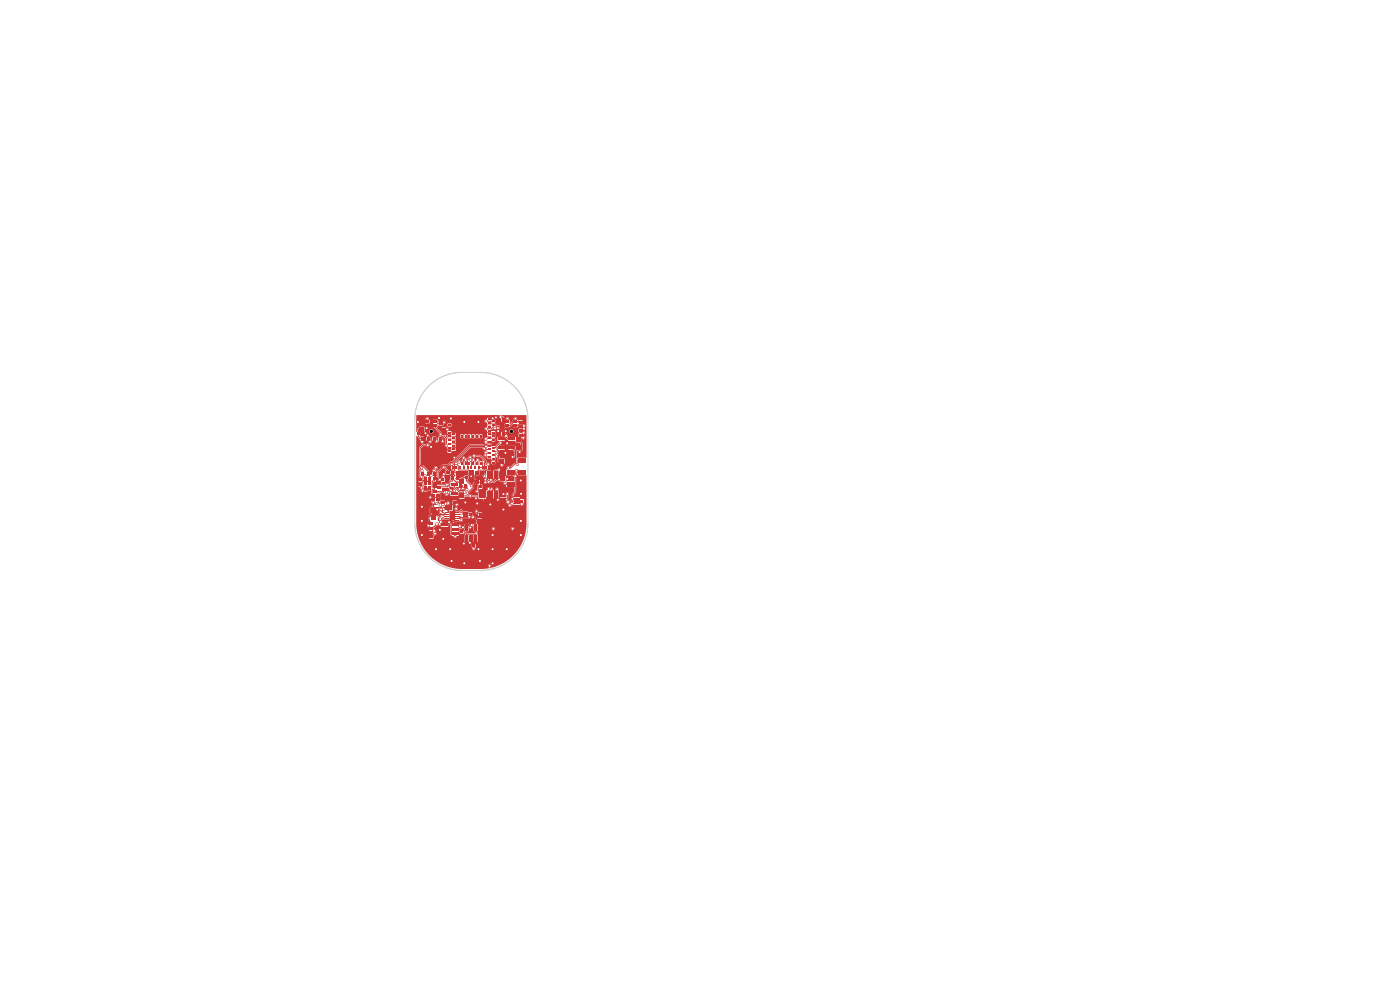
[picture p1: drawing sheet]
<svg xmlns="http://www.w3.org/2000/svg" width="297mm" height="210mm" viewBox="0 0 297 210" stroke-linecap="round" stroke-linejoin="round" font-family="sans-serif">
<g fill="#c83434">
<path d="M101.2 110.1h.9v.9h-.9z"/>
<path d="M99.7 110.1h.9v.9h-.9z"/>
<path d="M107.5 102.2h1.6v1h-1.6z"/>
<path d="M107.5 99.7h1.6v1h-1.6z"/>
<path d="M107.5 97.2h1.6v1h-1.6z"/>
<path d="M109.9 102.2h1.6v1h-1.6z"/>
<path d="M109.9 99.7h1.6v1h-1.6z"/>
<path d="M109.9 97.2h1.6v1h-1.6z"/>
<path d="M106.2 105.1h1.2v.4h-1.2z"/>
<path d="M106.2 105.6h1.2v.4h-1.2z"/>
<path d="M106.2 106.1h1.2v.4h-1.2z"/>
<path d="M106.2 106.6h1.2v.4h-1.2z"/>
<path d="M109 106.6h1.2v.4h-1.2z"/>
<path d="M109 106.1h1.2v.4h-1.2z"/>
<path d="M109 105.6h1.2v.4h-1.2z"/>
<path d="M109 105.1h1.2v.4h-1.2z"/>
<path d="M89.3 100.2h.5v.7h-.5z"/>
<path d="M90.6 100.2h.5v.7h-.5z"/>
<path d="M91.8 100.2h.5v.7h-.5z"/>
<path d="M93.1 100.2h.5v.7h-.5z"/>
<path d="M93.1 92.7h.5v.7h-.5z"/>
<path d="M91.8 92.7h.5v.7h-.5z"/>
<path d="M90.6 92.7h.5v.7h-.5z"/>
<path d="M89.3 92.7h.5v.7h-.5z"/>
<path d="M89.3 95.1h4.3v3.4h-4.3z"/>
<path d="M93.6 106.3h.7v.5h-.7z"/>
<path d="M93.6 105.3h.7v.5h-.7z"/>
<path d="M100.8 101.9h.3v.8h-.3z"/>
<path d="M101.3 101.9h.3v.8h-.3z"/>
<path d="M101.8 101.9h.3v.8h-.3z"/>
<path d="M102.3 101.9h.3v.8h-.3z"/>
<path d="M102.3 99.9h.3v.8h-.3z"/>
<path d="M101.8 99.9h.3v.8h-.3z"/>
<path d="M101.3 99.9h.3v.8h-.3z"/>
<path d="M100.8 99.9h.3v.8h-.3z"/>
<path d="M101.1 100.9h1.2v.8h-1.2z"/>
<path d="M106.4 91.7h.6v.7h-.6z"/>
<path d="M105.4 91.7h.6v.7h-.6z"/>
<path d="M99.5 101.4h1v.8h-1z"/>
<path d="M99.5 99.8h1v.9h-1z"/>
<path d="M95.6 104.5h1.5v.6h-1.5z"/>
<path d="M95.6 102.6h1.5v.6h-1.5z"/>
<path d="M93.8 103.5h1.4v.6h-1.4z"/>
<path d="M88.4 91.7h.6v.7h-.6z"/>
<path d="M89.4 91.7h.6v.7h-.6z"/>
<path d="M101.6 103h.6v.6h-.6z"/>
<path d="M100.7 103h.5v.6h-.5z"/>
<path d="M96.7 100h.5v.6h-.5z"/>
<path d="M95.7 100h.5v.6h-.5z"/>
<path d="M96.1 106.3h.7v.5h-.7z"/>
<path d="M96.1 105.3h.7v.5h-.7z"/>
<path d="M110.1 92h.7v.6h-.7z"/>
<path d="M110.1 91h.7v.6h-.7z"/>
<path d="M110.1 89.3h.7v.5h-.7z"/>
<path d="M110.1 90.3h.7v.5h-.7z"/>
<path d="M96.7 101.1h.5v.6h-.5z"/>
<path d="M95.7 101.1h.5v.6h-.5z"/>
<path d="M91.2 113.6h.6v.6h-.6z"/>
<path d="M91.2 112.6h.6v.6h-.6z"/>
<path d="M91.9 104h.6v.6h-.6z"/>
<path d="M91.9 103h.6v.6h-.6z"/>
<path d="M106.2 101.1h1v.9h-1z"/>
<path d="M106.2 99.6h1v.9h-1z"/>
<path d="M95.1 88.1h.5v.4h-.5z"/>
<path d="M95.1 89.2h.5v.4h-.5z"/>
<path d="M95.1 90h.5v.4h-.5z"/>
<path d="M95.1 91.6h.5v.4h-.5z"/>
<path d="M95.9 92h.7v.4h-.7z"/>
<path d="M95.1 92.4h.5v.4h-.5z"/>
<path d="M95.9 92.8h.7v.4h-.7z"/>
<path d="M95.1 93.2h.5v.4h-.5z"/>
<path d="M95.9 93.6h.7v.4h-.7z"/>
<path d="M95.1 94h.5v.4h-.5z"/>
<path d="M95.9 94.4h.7v.4h-.7z"/>
<path d="M95.1 94.8h.5v.4h-.5z"/>
<path d="M95.9 95.2h.7v.4h-.7z"/>
<path d="M95.1 95.6h.5v.4h-.5z"/>
<path d="M95 98.9h.4v.6h-.4z"/>
<path d="M95.8 98.9h.4v.6h-.4z"/>
<path d="M96.6 98.9h.4v.6h-.4z"/>
<path d="M97.4 98.9h.4v.6h-.4z"/>
<path d="M97.8 98h.4v.6h-.4z"/>
<path d="M98.2 98.9h.4v.6h-.4z"/>
<path d="M98.6 98h.4v.6h-.4z"/>
<path d="M99 98.9h.4v.6h-.4z"/>
<path d="M99.4 98h.4v.6h-.4z"/>
<path d="M99.8 98.9h.4v.6h-.4z"/>
<path d="M100.2 98h.4v.6h-.4z"/>
<path d="M100.6 98.9h.4v.6h-.4z"/>
<path d="M101 98h.4v.6h-.4z"/>
<path d="M101.4 98.9h.4v.6h-.4z"/>
<path d="M101.8 98h.4v.6h-.4z"/>
<path d="M102.2 98.9h.4v.6h-.4z"/>
<path d="M103 98.9h.4v.6h-.4z"/>
<path d="M103.8 98.9h.4v.6h-.4z"/>
<path d="M104.6 98.9h.4v.6h-.4z"/>
<path d="M104.3 98h.7v.4h-.7z"/>
<path d="M104.3 97.2h.7v.4h-.7z"/>
<path d="M103.5 96.8h.5v.4h-.5z"/>
<path d="M104.3 96.4h.7v.4h-.7z"/>
<path d="M103.5 96h.5v.4h-.5z"/>
<path d="M104.3 95.6h.7v.4h-.7z"/>
<path d="M103.5 95.2h.5v.4h-.5z"/>
<path d="M104.3 94.8h.7v.4h-.7z"/>
<path d="M103.5 94.4h.5v.4h-.5z"/>
<path d="M103.5 93.6h.5v.4h-.5z"/>
<path d="M104.3 93.2h.7v.4h-.7z"/>
<path d="M103.5 92.8h.5v.4h-.5z"/>
<path d="M104.3 92.4h.7v.4h-.7z"/>
<path d="M103.5 92h.5v.4h-.5z"/>
<path d="M104.3 91.6h.7v.4h-.7z"/>
<path d="M103.5 91.2h.5v.4h-.5z"/>
<path d="M103.5 90.4h.5v.4h-.5z"/>
<path d="M104.3 90h.7v.4h-.7z"/>
<path d="M103.5 89.6h.5v.4h-.5z"/>
<path d="M104.3 89.2h.7v.4h-.7z"/>
<path d="M103.5 88.8h.5v.4h-.5z"/>
<path d="M104.3 88.1h.7v.4h-.7z"/>
<path d="M97.8 92.3h.4v.6h-.4z"/>
<path d="M98.6 92.3h.4v.6h-.4z"/>
<path d="M99.4 92.3h.4v.6h-.4z"/>
<path d="M100.2 92.3h.4v.6h-.4z"/>
<path d="M101 92.3h.4v.6h-.4z"/>
<path d="M101.8 92.3h.4v.6h-.4z"/>
<path d="M89 90.6h.9v.9h-.9z"/>
<path d="M89 89.1h.9v.9h-.9z"/>
<path d="M90.9 102.2h.6v.7h-.6z"/>
<path d="M89.9 102.2h.6v.7h-.6z"/>
<path d="M98.6 101h.7v.6h-.7z"/>
<path d="M98.6 100h.7v.6h-.7z"/>
<path d="M97.5 101.6h.9v.9h-.9z"/>
<path d="M97.5 100.1h.9v.9h-.9z"/>
<path d="M91.6 105.8h.7v.5h-.7z"/>
<path d="M91.6 104.8h.7v.5h-.7z"/>
<path d="M98.2 108.6h1v.9h-1z"/>
<path d="M98.2 110.2h1v.9h-1z"/>
<path d="M94.5 108.7h.7v.2h-.7z"/>
<path d="M94.5 109.1h.7v.2h-.7z"/>
<path d="M94.5 109.5h.7v.2h-.7z"/>
<path d="M94.5 109.9h.7v.2h-.7z"/>
<path d="M94.5 110.3h.7v.2h-.7z"/>
<path d="M96.7 110.3h.7v.2h-.7z"/>
<path d="M96.7 109.9h.7v.2h-.7z"/>
<path d="M96.7 109.5h.7v.2h-.7z"/>
<path d="M96.7 109.1h.7v.2h-.7z"/>
<path d="M96.7 108.7h.7v.2h-.7z"/>
<path d="M95.5 108.8h.9v1.5h-.9z"/>
<path d="M92.6 105.8h.7v.5h-.7z"/>
<path d="M92.6 104.8h.7v.5h-.7z"/>
<path d="M94.5 107.3h1.4v1h-1.4z"/>
<path d="M94.5 105.4h1.4v1h-1.4z"/>
<path d="M88.9 101.5h.6v.6h-.6z"/>
<path d="M88.9 102.5h.6v.6h-.6z"/>
<path d="M91.2 110.7h.6v.6h-.6z"/>
<path d="M91.2 111.7h.6v.6h-.6z"/>
<path d="M102.7 105.8h.9v1h-.9z"/>
<path d="M104.3 105.8h.9v1h-.9z"/>
<path d="M90.9 103.2h.6v.7h-.6z"/>
<path d="M89.9 103.2h.6v.7h-.6z"/>
<path d="M97.6 112.5h.7v.6h-.7z"/>
<path d="M97.6 113.5h.7v.6h-.7z"/>
<path d="M90.3 89.2h.7v.5h-.7z"/>
<path d="M90.3 90h.7v.5h-.7z"/>
<path d="M90.9 91a.81 .81 0 0 1 1.3 .1 .81 .81 0 0 1-.5 1.2 .81 .81 0 0 1-1-.9h.3a.52 .52 0 0 0 .7 .6 .52 .52 0 0 0 .2-.8 .52 .52 0 0 0-.9 .1v.1h-.3z"/>
<path d="M92 90h.7v.5h-.7z"/>
<path d="M92 89.2h.7v.5h-.7z"/>
<path d="M92.9 102h.6v.6h-.6z"/>
<path d="M92.9 103h.6v.6h-.6z"/>
<path d="M93.7 101.5h.6v.6h-.6z"/>
<path d="M94.7 101.5h.5v.6h-.5z"/>
<path d="M100.2 115.6h.6v.4h-.6z"/>
<path d="M98.1 115.6h.6v.4h-.6z"/>
<path d="M110.4 106h.6v.6h-.6z"/>
<path d="M110.4 105h.6v.6h-.6z"/>
<path d="M94.6 100h.7v.6h-.7z"/>
<path d="M94.6 101h.7v.6h-.7z"/>
<path d="M107.3 89.2h.7v.5h-.7z"/>
<path d="M107.3 90h.7v.5h-.7z"/>
<path d="M107.9 91a.81 .81 0 0 1 1.3 .1 .81 .81 0 0 1-.5 1.2 .81 .81 0 0 1-1-.9h.3a.52 .52 0 0 0 .7 .6 .52 .52 0 0 0 .2-.8 .52 .52 0 0 0-.9 .1v.1h-.3z"/>
<path d="M109 90h.7v.5h-.7z"/>
<path d="M109 89.2h.7v.5h-.7z"/>
<path d="M106.4 88.7h.6v.7h-.6z"/>
<path d="M105.4 88.7h.6v.7h-.6z"/>
<path d="M91.5 109.4h1v.9h-1z"/>
<path d="M91.5 107.8h1v.9h-1z"/>
<path d="M109.5 92.8h.9v.9h-.9z"/>
<path d="M109.5 94.4h.9v.9h-.9z"/>
<path d="M91.9 102.3h.6v.5h-.6z"/>
<path d="M91.9 101.3h.6v.5h-.6z"/>
<path d="M90.9 101.2h.6v.7h-.6z"/>
<path d="M89.9 101.2h.6v.7h-.6z"/>
<path d="M99.4 108.8h.7v.5h-.7z"/>
<path d="M101.6 108.8h.5v.5h-.5z"/>
<path d="M98.7 113.5h.6v1.4h-.6z"/>
<path d="M99.7 113.5h.5v1.4h-.5z"/>
<path d="M100.6 113.5h.6v1.4h-.6z"/>
<path d="M100.6 111.3h.6v1.3h-.6z"/>
<path d="M98.7 111.3h.6v1.3h-.6z"/>
<path d="M93.6 111.1h1.4v.6h-1.4z"/>
<path d="M93.6 112h1.4v.6h-1.4z"/>
<path d="M93.6 113h1.4v.6h-1.4z"/>
<path d="M95.9 113h1.4v.6h-1.4z"/>
<path d="M95.9 112h1.4v.6h-1.4z"/>
<path d="M95.9 111.1h1.4v.6h-1.4z"/>
<path d="M93.9 90.8h.6v.5h-.6z"/>
<path d="M93.9 91.8h.6v.5h-.6z"/>
<path d="M97.4 102.7h.6v.7h-.6z"/>
<path d="M98.4 102.7h.6v.7h-.6z"/>
<path d="M106 97.4h.9v.9h-.9z"/>
<path d="M106 95.8h.9v.9h-.9z"/>
<path d="M97.5 104.7h.9v1h-.9z"/>
<path d="M101.6 104.7h.9v1h-.9z"/>
<path d="M97.5 106.3h.9v1h-.9z"/>
<path d="M101.6 106.3h.9v1h-.9z"/>
<path d="M103.3 104.2h.3v1.5h-.3z"/>
<path d="M103.8 104.2h.3v1.5h-.3z"/>
<path d="M104.3 104.2h.3v1.5h-.3z"/>
<path d="M104.8 104.2h.3v1.5h-.3z"/>
<path d="M105.3 104.2h.3v1.5h-.3z"/>
<path d="M105.3 100h.3v1.5h-.3z"/>
<path d="M104.8 100h.3v1.5h-.3z"/>
<path d="M104.3 100h.3v1.5h-.3z"/>
<path d="M103.8 100h.3v1.5h-.3z"/>
<path d="M103.3 100h.3v1.5h-.3z"/>
<path d="M93.1 89.7h.7v.5h-.7z"/>
<path d="M93.1 89h.7v.5h-.7z"/>
<path d="M106.1 90.4h.7v.5h-.7z"/>
<path d="M106.1 89.7h.7v.5h-.7z"/>
<path d="M107.9 94.7h1.4v.6h-1.4z"/>
<path d="M107.9 93.8h1.4v.6h-1.4z"/>
<path d="M107.9 92.8h1.4v.6h-1.4z"/>
<path d="M105.6 92.8h1.4v.6h-1.4z"/>
<path d="M105.6 94.7h1.4v.6h-1.4z"/>
</g>
<g fill="#c83434" stroke="#c83434" stroke-width=".21">
<circle cx="109.7" cy="98.5" r=".22"/>
<circle cx="102.6" cy="98" r=".23"/>
<circle cx="100" cy="103" r=".23"/>
<circle cx="94.7" cy="94.5" r=".22"/>
<circle cx="100.1" cy="111.4" r=".23"/>
<circle cx="89.5" cy="93.7" r=".22"/>
<circle cx="100.4" cy="109.7" r=".23"/>
<circle cx="89.4" cy="103.5" r=".22"/>
<circle cx="111" cy="91.8" r=".22"/>
<circle cx="92.5" cy="99.2" r=".22"/>
<circle cx="99.8" cy="111.9" r=".23"/>
<circle cx="94.2" cy="100.6" r=".22"/>
<circle cx="110.5" cy="110.5" r=".22"/>
<circle cx="101.5" cy="116.5" r=".22"/>
<circle cx="95.7" cy="88.8" r=".23"/>
<circle cx="98.7" cy="106.6" r=".22"/>
<circle cx="95.7" cy="104" r=".23"/>
<circle cx="106.8" cy="108.1" r=".22"/>
<circle cx="97.5" cy="103.7" r=".22"/>
<circle cx="104" cy="107" r=".22"/>
<circle cx="96.4" cy="97.1" r=".22"/>
<circle cx="91.4" cy="94.8" r=".22"/>
<circle cx="107.3" cy="91.5" r=".22"/>
<circle cx="93.3" cy="112.4" r=".22"/>
<circle cx="105.6" cy="90.8" r=".22"/>
<circle cx="98.5" cy="89.5" r=".23"/>
<circle cx="98.5" cy="119.5" r=".22"/>
<circle cx="104.5" cy="119.5" r=".22"/>
<circle cx="100" cy="101" r=".17"/>
<circle cx="90.7" cy="92.4" r=".22"/>
<circle cx="107.2" cy="96.1" r=".22"/>
<circle cx="92.5" cy="116.5" r=".22"/>
<circle cx="95.8" cy="119" r=".22"/>
<circle cx="101" cy="105.7" r=".22"/>
<circle cx="105.2" cy="88.6" r=".22"/>
<circle cx="110.5" cy="113.5" r=".22"/>
<circle cx="105.6" cy="106" r=".23"/>
<circle cx="110.5" cy="104.7" r=".22"/>
<circle cx="98.4" cy="115.3" r=".22"/>
<circle cx="94" cy="114.3" r=".23"/>
<circle cx="88.6" cy="89.5" r=".22"/>
<circle cx="107.6" cy="94.1" r=".22"/>
<circle cx="89.5" cy="110.5" r=".22"/>
<circle cx="89.5" cy="113.5" r=".22"/>
<circle cx="98.2" cy="111.9" r=".22"/>
<circle cx="101.2" cy="106.8" r=".22"/>
<circle cx="101.5" cy="89.5" r=".23"/>
<circle cx="107.5" cy="116.5" r=".22"/>
<circle cx="90.3" cy="91.9" r=".22"/>
<circle cx="89.5" cy="107.5" r=".22"/>
<circle cx="93.1" cy="88.7" r=".23"/>
<circle cx="95.5" cy="116.5" r=".22"/>
<circle cx="104.5" cy="113.5" r=".22"/>
<circle cx="108.7" cy="105.8" r=".22"/>
<circle cx="110.5" cy="101.9" r=".22"/>
<circle cx="111.1" cy="91" r=".23"/>
<circle cx="104.5" cy="116.5" r=".22"/>
<circle cx="104.5" cy="88.7" r=".22"/>
<circle cx="110.2" cy="95.9" r=".23"/>
<circle cx="95.3" cy="110.8" r=".22"/>
<circle cx="92.8" cy="108.1" r=".22"/>
<circle cx="106.8" cy="104.8" r=".22"/>
<circle cx="99.7" cy="115.2" r=".23"/>
<circle cx="107.6" cy="101.6" r=".23"/>
<circle cx="105.7" cy="91.5" r=".22"/>
<circle cx="90.5" cy="90.8" r=".22"/>
<circle cx="101.8" cy="119" r=".22"/>
<circle cx="103" cy="101.7" r=".23"/>
<circle cx="108.8" cy="96.9" r=".22"/>
<circle cx="107.2" cy="102.5" r=".22"/>
<circle cx="106.4" cy="98.6" r=".22"/>
<circle cx="109.3" cy="101" r=".23"/>
<circle cx="94.2" cy="89.6" r=".22"/>
<circle cx="109.3" cy="88.8" r=".22"/>
<circle cx="93.4" cy="107.1" r=".22"/>
<circle cx="110.7" cy="106.9" r=".22"/>
<circle cx="105" cy="90.8" r=".23"/>
<circle cx="100.4" cy="97.6" r=".22"/>
<circle cx="109.6" cy="99.8" r=".22"/>
<circle cx="111" cy="92.9" r=".22"/>
<circle cx="107.6" cy="104.8" r=".22"/>
<circle cx="98.4" cy="97.2" r=".22"/>
<circle cx="107.8" cy="106.5" r=".22"/>
<circle cx="98.8" cy="97.6" r=".22"/>
<circle cx="90.7" cy="88.8" r=".23"/>
<circle cx="108.6" cy="106.8" r=".22"/>
<circle cx="107.7" cy="88.8" r=".23"/>
<circle cx="108.1" cy="107.2" r=".22"/>
<circle cx="98.2" cy="103.6" r=".22"/>
<circle cx="105.3" cy="96" r=".22"/>
<circle cx="89.5" cy="99.9" r=".22"/>
<circle cx="90.7" cy="94.4" r=".23"/>
<circle cx="105.3" cy="96.7" r=".22"/>
<circle cx="92.1" cy="99.8" r=".22"/>
<circle cx="89.4" cy="99.2" r=".22"/>
<circle cx="103" cy="96.6" r=".23"/>
<circle cx="93.9" cy="93.6" r=".23"/>
<circle cx="90.2" cy="100.9" r=".23"/>
<circle cx="92.6" cy="93.6" r=".23"/>
<circle cx="91.3" cy="93.7" r=".22"/>
<circle cx="89.6" cy="104.1" r=".23"/>
<circle cx="94.5" cy="106.9" r=".22"/>
<circle cx="97.8" cy="110.4" r=".23"/>
<circle cx="93.5" cy="108.7" r=".22"/>
<circle cx="101.2" cy="104.2" r=".22"/>
<circle cx="93.3" cy="111.1" r=".22"/>
<circle cx="93.5" cy="110.7" r=".23"/>
<circle cx="102.8" cy="101" r=".23"/>
<circle cx="103.1" cy="94.7" r=".22"/>
<circle cx="94.9" cy="91.1" r=".23"/>
<circle cx="95.8" cy="98.5" r=".22"/>
<circle cx="100.6" cy="96.7" r=".22"/>
<circle cx="103.7" cy="103.7" r=".22"/>
<circle cx="102.9" cy="102.3" r=".22"/>
<circle cx="99.1" cy="104.6" r=".22"/>
<circle cx="97" cy="101.9" r=".17"/>
<circle cx="104.3" cy="103.8" r=".22"/>
<circle cx="97.4" cy="98" r=".22"/>
<circle cx="107.3" cy="92.5" r=".23"/>
<circle cx="99.7" cy="97" r=".22"/>
<circle cx="96.7" cy="98.3" r=".22"/>
<circle cx="91.3" cy="105.5" r=".22"/>
<circle cx="94.1" cy="99.1" r=".22"/>
<circle cx="96.4" cy="104.1" r=".22"/>
<circle cx="103.1" cy="93.1" r=".23"/>
<circle cx="97.5" cy="111.6" r=".22"/>
<circle cx="98.6" cy="104.4" r=".22"/>
<circle cx="93.4" cy="110.1" r=".22"/>
<circle cx="93.6" cy="108.1" r=".22"/>
<circle cx="92.6" cy="106.8" r=".22"/>
<circle cx="95.1" cy="104.5" r=".23"/>
<circle cx="94.1" cy="108" r=".23"/>
<circle cx="101.1" cy="108.5" r=".22"/>
<circle cx="100.5" cy="116.4" r=".22"/>
<circle cx="103.9" cy="120" r=".22"/>
<circle cx="99.5" cy="109.6" r=".22"/>
<circle cx="96.9" cy="107.1" r=".22"/>
<circle cx="92.3" cy="113.2" r=".22"/>
<circle cx="96.6" cy="113.8" r=".22"/>
<circle cx="90.9" cy="111.5" r=".22"/>
<circle cx="92.1" cy="112.6" r=".22"/>
<circle cx="94.3" cy="104.5" r=".23"/>
<circle cx="94.1" cy="101.2" r=".22"/>
<circle cx="99.8" cy="105.2" r=".22"/>
<circle cx="99.8" cy="97.6" r=".22"/>
<circle cx="92.7" cy="111.1" r=".22"/>
<circle cx="105.9" cy="101.7" r=".22"/>
<circle cx="107.8" cy="99.3" r=".22"/>
<circle cx="93.9" cy="107.5" r=".22"/>
<circle cx="103.7" cy="102.2" r=".23"/>
<circle cx="101.1" cy="113.2" r=".23"/>
<circle cx="91.4" cy="100.9" r=".22"/>
<circle cx="103.1" cy="96" r=".23"/>
<circle cx="102.7" cy="95.2" r=".23"/>
<circle cx="91.9" cy="106.6" r=".22"/>
<circle cx="105.5" cy="103.8" r=".22"/>
<circle cx="106.1" cy="93.9" r=".22"/>
<circle cx="106.2" cy="88.5" r=".22"/>
<circle cx="97.8" cy="108.9" r=".23"/>
<circle cx="103.1" cy="93.8" r=".22"/>
<circle cx="93.3" cy="101.8" r=".22"/>
<circle cx="96.8" cy="107.9" r=".22"/>
<circle cx="94.8" cy="102.8" r=".23"/>
<circle cx="94.8" cy="104.9" r=".22"/>
<circle cx="94" cy="109.6" r=".22"/>
<circle cx="95.1" cy="106.7" r=".23"/>
<circle cx="103.1" cy="91" r=".23"/>
<circle cx="103.5" cy="98.5" r=".22"/>
<circle cx="103.1" cy="89.4" r=".22"/>
<circle cx="101.3" cy="97.6" r=".22"/>
<circle cx="111.1" cy="90.4" r=".23"/>
<circle cx="93.4" cy="92.1" r=".23"/>
<circle cx="99.1" cy="103.9" r=".23"/>
<circle cx="108.8" cy="112.1" r=".22"/>
<circle cx="105.9" cy="99.7" r=".22"/>
<circle cx="104.1" cy="101.8" r=".22"/>
<circle cx="104.7" cy="112.2" r=".22"/>
</g>
<g fill="none" stroke="#c83434" stroke-width=".21">
<path d="M89.4 99.2l-.3 .4 .1 2.2M89.4 91.1h-.6l-.1 1.5 .4 .5h.4v.6M89.5 99.9l.2 2.1 1.1 .2M90.7 88.8v.6M90.7 94.4h-1l-.6 .6v3.6l.5 .2 1.2 1.2v.6M90.8 93.1h.5v.6M92.1 93.1h.4l.1 .5M92.1 99.8v.8M92.3 89.4h.6v.5M92.3 90.2v.5l1.1 1.1v.3M92.5 99.2l.1 1.7-.4 .2v.9h-.3l-.2 .2v1.1h3.3l.4-.5v-.7h.5v-.7l.6-.6-.6-.5M92.9 89.9h.1"/>
<path d="M93.4 93.1h.4l.1 .5M93.7 98.9v.5l-.8 .7v1.3M93.9 98.8l-.2 .2M93.9 98.8h.1M94.1 99.1l.9 .7v.5M94.2 89.6l-.2 .3h-1.1M94.2 92.1v.4l.5 .5v1.5M94.2 91l.7 .1M94.9 91.1h.1M94.9 98.7h-.1M95.5 98.2h.1M95.6 98.1l-.5 .6-1.2 .1"/>
<path d="M95.7 98.1h-.1M95.8 98.5l.2 .2v.5M95.8 98.5h.1M96.7 98.3l.5 .5v.8l.1 .1h2.2l.5 .5M97.4 98l.3-.2h.3v.5M98.4 97.8v.1M98.4 97.2v2M98.8 97.6v.7M99.7 94.5l-3.7 3.6h-.4M99.7 97l-.5 .6v1.6M99.8 97.6l.2 .2v1.4M100.4 97.6v.7"/>
<path d="M100.4 97.6h.1M100.6 96.7h1.3l1.1 1.1v.3l-.2 .2v1.2l-.2 .2h-1.2v.6M102.6 98l-.2 .1v1.1h-.8M102.7 95.2l1 .2M102.9 94.3l-.1 .2h-3.2M103 96.6l.3 .4h.4M103.1 93.8h.6M103.1 96l.2 .2h.4M103.1 89.4h1.6M103.7 94.6h-.4l-.2 .1h-3.4l-3.4 3.4 .2 2.2h.5M103.7 93h-.4l-.2 .1M104.4 93.5l-.3 .7-1.2 .2"/>
<path d="M104.7 95.8h.4l.2 .2M104.7 96.6h.4l.2 .1M104.7 90.2v.4l-.5 .4h-1.1M105.8 90.4l.4 .1M105.8 90.5l-.4-.1-.4 .5M105.9 99.7h-.7l-.2 .2v.8M106.1 93.9l-1 1.1h-.4M106.2 88.5h.5v.6M106.3 95h-.8v.4l.3 .2v2.2h.6v.8M106.7 92.1h.5l.1 .6 .4 .4h.9M107.7 88.8v.6M108.6 95l.5 .5h1.5"/>
<path d="M109.3 88.8v.6M109.3 90.2l1.6-.1 .2 .3M109.4 95.5v2.7l-1.1 1.1h-.5M109.6 99.8l.1 .4h1M110 93.3l.6 .6v1.6M110.5 91.3v.5h.5M110.5 89.5l-1.7-.1v.3l-.6 .5h-1.1l-.1 .5h-.6M110.5 92.3l.5 .6M110.6 95.5h.1M110.7 97.7h-1v.8M89.4 103.5h.1M89.7 101.9v.1"/>
<path d="M90.2 102.6v1h-.7l-.3-.3v-.5M90.2 100.9v.7M90.6 102.1h.1M90.7 102.1l.1 .1M90.8 102.2h.1M90.8 102.2l.2 .1M91 111.5h-.1M91 109.8h.1M91 110.3v.1M91 110.4l.1 .2M91.1 110.5l.1 .2M91.2 110.6v.2"/>
<path d="M91.2 110.7v.1M91.2 103.6h-.5v.3l-.1 .2h-1M91.4 100.9l-.2 .1v.6M92 106.1v.6M92 107.5l.1 .2h1.5l.1 .4M92 107.5l-.7 .2 .1 1.5-.4 .6 .1 .7M92.1 107l-.1 .5M92.1 112.6l-.3 .1M92.2 103.3v.5h-.3l-.2 .1v.9l.3 .2M92.2 104.3h1.7l.4 .2M92.2 107l-.2 .1M92.3 113.2l-.5 .5"/>
<path d="M92.4 106.9l-.3 .1M92.5 106.9h-.1M92.5 102.8h2.3M92.5 102.3h.1M92.5 106.8l-.2 .1M92.6 102.1l-.1 .3M92.6 102v.2M92.7 102l-.1 .1M92.7 101.9v.1M92.7 111.2l-.7 .6h-.2M92.7 103.3h.1M92.7 101.8v.1"/>
<path d="M92.8 101.7l-.1 .2M92.8 101.6v.1M92.8 109.4h.1M92.9 109.4h-.5M92.9 101.5l-.2 .3M92.9 101.4l-.1 .1M92.9 101.4h.1M92.9 106.1v.4l.5 .6M92.9 105v.5h-1.6M93 109.4h-.1M93 110.3l.3 .4M93 109.3l-.1 .1"/>
<path d="M93 109.9h.1M93.1 109.3h-.1M93.2 109.3h-.1M93.2 101.6v.7M93.2 101.6h.1M93.2 101.6l.1 .5M93.3 109.2l-.2 .1M93.3 109.2h-.1M93.3 110.7h.1M93.3 109.2h.1M93.4 109.2v.3l-.4 .5v.3M93.4 109.2h1.4"/>
<path d="M93.4 110.7h.1M93.5 110.7h.1M93.5 108.7h.6l.4 .4M93.6 108.1l.3 .4-.1-.2M93.6 108l.1 .1M93.7 108.1v.1M93.7 108.1l.1 .1M93.7 108.2l.1 .1M93.9 107.5l1.2 .9M94.1 101.2l-.1 .9M94.1 108l.1 .1M94.2 106.8l.3 .1"/>
<path d="M94.5 109.6h.1M94.8 110l-1.4 .1M94.8 109.6h-.8M95.1 108.4h.1M95.1 104.1v.4M95.2 107.8v.6l-.4 .4M95.8 110.8h.1M95.9 110.7l-.2 .2v2.4h.9M95.9 110.7h.1M96.2 101.7l.6 .6h.7M96.3 110.6l-.4 .1M96.4 102.9v.4l1.1 1.1h1.1"/>
<path d="M96.4 104.1v.7M96.4 110.5l-.1 .1M96.6 113.3v.5M96.6 111.4h.8l.1 .2M96.6 112.3h1.3M96.6 110.5l-.2 .1M96.6 101.5h.4M96.6 110.4h.1M96.7 106.8l.2 .3M96.7 110.4l-.2 .1M97 101.4v.7M97 110h.5l.3 .4"/>
<path d="M97.4 109.6h.1M97.4 109.6l.1 .1M97.4 112.3h.1M97.4 109.6l.2 .1M97.5 109.7h.1M97.6 109.7l.1 .1M97.7 103.1h.5v.5M97.8 108.3l.4 .4M97.8 109l-.2 .2h-.6M97.8 108.2l-.5 .6h-.3M97.9 102.1v-.7l1-.1v.7l1.1 1M97.9 105.2h4.1"/>
<path d="M98 112.3v.1M98 112.4l.5 .1M98 112.4v.2M98.3 112.4h.1M98.4 112.4l.1 .4 .5 .5M98.7 103.1h.4v.8M99 113.3h1.9M99 113.3v.9M99.1 108.9h.4M99.5 109.6l-.2 .2-1.7-.1M100.1 111.2v.2M100.3 111.2h-.9l-.1 .3"/>
<path d="M100.4 109.7l.1 .2M100.4 109.8l.1 .1M100.5 115.8v.6M100.5 109.9h.1M100.5 102.9v.4l-1.4 1.3M100.5 109.9l.3 .1M100.7 110h.1M100.8 110l.2 .1M100.9 100.7v.9l-.3 .2v1l-.1 .1M100.9 113.3v.9M100.9 110l.4 .1M101.1 113.2l-.2 .1"/>
<path d="M101.1 110.1h.1M101.1 108.5l.1 .4M101.3 108.9h.3M101.4 102.3h.6l-.1 1h-.4v.7l-.3 .2M102.4 100.3l.4 .4v.3M103.5 100.7v1.1l.4 .4h.9l.6-.6M103.5 104.9v.5l-.3 .2v.7M103.7 103.7l.1 .2 .1 1M103.8 102.1l-.1 .1M103.9 100.7v.9l.2 .2M104.3 103.8l.1 .2M104.4 104h.1"/>
<path d="M104.4 104v.9M105.4 100.7v.9h1.3M105.4 103.8v1.1M105.9 101.6v.1M106.8 106.3h.8l.2 .2M107.2 102.6l.1 .1h1M107.6 104.8v1h-.8M108.3 100.2h1v4.2l-.5 .5v.4h.8M109.6 106.3l-1.3 .1-.2 .8M109.6 106.8h-1M110.7 106.3v.6"/>
</g>
<g fill="#c83434">
<path d="M96.3 110.8l.5-.2h.8a.38 .38 0 0 0 .6-.1 .38 .38 0 0 0-.2-.5l1.4-.1a.4 .4 0 0 0 .4-.1 .4 .4 0 0 0 .1-.4h.2a.53 .53 0 0 0 .1 .6 .53 .53 0 0 0 .5 .1l.4 .2v.8h-2.4l-.1 1.1-1.2-.2a.46 .46 0 0 0 .4-.4 .46 .46 0 0 0-.4-.5l-.1-.2z"/>
<path d="M88.4 88.1h17.7a.39 .39 0 0 0-.2 .5 .39 .39 0 0 0 .4 .3l.1 .6h.8l.1 .4-.5 .4-1.4-.1-.3 .2-.1-.6h-.8v-.2h.8v-.5h-.8l-.1-.5h-.7l-.1 .4a.38 .38 0 0 0-.5 .4 .38 .38 0 0 0 .5 .3l.1 .4h.8v.2l-.8-.1-.1 .4a.38 .38 0 0 0-.5 .3 .38 .38 0 0 0 .4 .4l.2 .4h.8v.2h-.9l.1 .5h.8v.3h-.9a.46 .46 0 0 0-.5 .2 .46 .46 0 0 0 .1 .6l-.2 .3 .2 .3-.2 .2h-3.2l-3.6 3.6-.4 .1-.5 .5-1.2 .1-.3 .7-.7 .7v-.6a.36 .36 0 0 0-.4-.5 .36 .36 0 0 0-.3 .5 .4 .4 0 0 0-.3 .3 .4 .4 0 0 0 0 .4l-.1 .5h-.5l-.2-.7-1.3-1.3-.4-.1v-3.4l.5-.5h.7a.35 .35 0 0 0 .5 0 .35 .35 0 0 0-.1-.5 .35 .35 0 0 0-.5 .1l-.8 .1-.7 .7v3.7l.2 .3-.2 .5v1.8l-.1 .2v.6l1 .1v.7l.2 .1-.2 .3-.2-.1v-.8l-.8 .1v.6l.2 .1 .3 .7a.37 .37 0 0 0 .1 .5 .37 .37 0 0 0 .6-.1h.6l.4-.3h.5v1.2a.38 .38 0 0 0-.5 .3 .38 .38 0 0 0 .5 .4l.3 1.5-.5 .1-.1 .2 .1 1.4-.5 .7 .3 1.3a.4 .4 0 0 0-.5 .4 .4 .4 0 0 0 .5 .4l.1 .5-.1 .8 .8 .1-.2 .2-.6 .1v.6l.8 .1v-.5l.3-.2a.4 .4 0 0 0 .4-.3 .4 .4 0 0 0-.2-.5 .42 .42 0 0 0-.5-.6l.1-.2 1-.6h.5l.1 .4h1.4l.1-.8-1.2-.1-.1-.1h1.7v2.5l.4 .4h.3a.4 .4 0 0 0 .4 .5 .4 .4 0 0 0 .4-.5l.4-.1v-.7l-.2-.1 .3-.3 .1 .7h.7l.1-.2 .3 .3-.1 .2 .1 1.5 .7-.1v-1.4h1l.1 1.4 .7 .1 .1-1.5a.4 .4 0 0 0-.1-.6 .4 .4 0 0 0-.5 .2h-1.6l-.4-.3 .7-.2v-1l.3-.2a.45 .45 0 0 0 .7 .1l.2 1.2h.7v-.6h3a.35 .35 0 0 0 .4 .4 .35 .35 0 0 0 .3-.4l3.4 .1a.35 .35 0 0 0 .5 .2 .35 .35 0 0 0 0-.6 .35 .35 0 0 0-.5 .3h-3.4l-.4-.3-.3 .3h-3v-.9l.9-.1v-1.1h-1l-.4-.2-.2-.4h-.4l-.1-.7-1.9-.3h2.5l.4 .6 .3 .1 .1 .3h.7v-.7l-.8-.1a.36 .36 0 0 0-.2-.5 .36 .36 0 0 0-.5 .3h-2.5l-.4-.4-.5 .5-.7 .1-.1 1.7-.7 .2-.3 .3h-1.7l-.1-.5 1.6-.2 .1-1.7h.6v-.5h.4a.35 .35 0 0 0 .5 .4 .35 .35 0 0 0 .1-.6 .35 .35 0 0 0-.6 .1l-.4 .1v-.8h-.8a.4 .4 0 0 0 .1-.6 .4 .4 0 0 0-.6 .1h-.3v-.3h1.6v.6l.5 .1a.38 .38 0 0 0 .3 .4 .38 .38 0 0 0 .5-.3 .38 .38 0 0 0-.4-.5l-.1-.4-.8 .1-2.4-.1-.1 .5-.3-.2 .2-.1v-.7a.21 .21 0 0 1-.3-.2 .21 .21 0 0 1 .3-.2v-.6l-.7-.1v-.1h1.1l.5 .3a.45 .45 0 0 0 .4 .4 .45 .45 0 0 0 .5-.4l.3-.1 .1 .5h1.5l.2-.6 .2 1.2h.9l.2-.4h.8l.3 .1 .4-.1h1.3l.2 .4h1v1.1h1l.2-1.1 .9-.1v-1.6l-.1-.4h.5l.1 2 .9-.1v1h1.3l.5 .2a.39 .39 0 0 0 .1 .7 .39 .39 0 0 0 .6-.3l1.6-.1a.53 .53 0 0 0 .8-.2l.1-1-2.1 .1-.9 .3-.5-.2 .2-.3v-.7a.35 .35 0 0 0 0-.5 .35 .35 0 0 0-.5 0 .35 .35 0 0 0 .1 .5v.4l-1.7 .1v-1.5a.39 .39 0 0 0 0-.6 .39 .39 0 0 0-.6 .2h-.5l-.3-.3-.3 .1a.41 .41 0 0 0-.5 0 .41 .41 0 0 0-.1 .5l-.2 .1v1.2l-.3 .4h-.3l-.1-1.1h-.9l-.2 .4h-1.3l-.3-.1-.4 .1 .1-.5 .3-.3h1.1a.39 .39 0 0 0 .5 .4 .39 .39 0 0 0 .2-.6l.1-.3h.6l-.2-1.9-.9 .1v.8l.4 .2-.3 .4-.1 .6-.3 .3h-1.1l.8-.8 .2-1.5 .2-.3v-.7l.7-.1v-.9h.5v.8l.2 .1a.4 .4 0 0 0 .2 .5 .4 .4 0 0 0 .5-.1l.3 .8-.1 .2a.36 .36 0 0 0-.6-.1 .36 .36 0 0 0 .1 .6 .36 .36 0 0 0 .5-.4l.3 .2 1.2-.1 .7-.6 .3 .3 1.2 .1a.45 .45 0 0 0-.1 .5 .45 .45 0 0 0 .5 .3l.1 .3h1.6v1l-.5 .6 .1 .6 .3 .1h1.3v-.6l-1.2-.1 .4-.5v-3.1l.1-.3-.1-.6h.3l.1 .4h1.8l-.1 11.4-.6 2.5-1.3 2.2-1.2 1.3-1.4 1-1.5 .8-1.7 .5-1.6 .2h-4.8l-1.6-.2-1.5-.5 9.1 .1a.35 .35 0 0 0 .5 .2 .35 .35 0 0 0 0-.5 .35 .35 0 0 0-.5 .2h-9.1l-1.5-.8-1.4-1-1.1-1.2-1-1.4h10.7l.1 .6a.38 .38 0 0 0 .3 .5 .38 .38 0 0 0 .3-.6v-.6l-.7 .1h-10.7v-.1l-.8-2-.3-2v-19h.2l.7 1a.38 .38 0 0 0 .3 .6 .38 .38 0 0 0 .4-.6v-.8h.5l.1 .7 .4 .1a.36 .36 0 0 0 .3 .5 .36 .36 0 0 0 .3-.5l-.1-.6-.2-.2h.5v.7l.5 .1a.4 .4 0 0 0 .4 .4 .4 .4 0 0 0 .4-.4h.5a.37 .37 0 0 0 .3 .4 .37 .37 0 0 0 .5-.2 .37 .37 0 0 0-.3-.5v-.3l-.4-.3h-.6l-.1 .8-.5-.8-2.5 .1-.9-.1 .2-1h.8v-.2h1a.46 .46 0 0 0 .6 .6 .46 .46 0 0 0 .2-.8 .46 .46 0 0 0-.7 .2h-1.1v-.9h-1l-.2 .4-.2 .1-.1 .6h-.2v-2.4h1.9l.1 .6h.8v-.6h.8v1.4h.2l1.1 1.2a.4 .4 0 0 0 0 .6 .4 .4 0 0 0 .6 0l.7 .7v1.1a.35 .35 0 0 0-.1 .5 .35 .35 0 0 0 .4 .1l.2 .5h.8v.2h-.8v.6h.7l.1-.5h.9l-.1-.6h-.8v-.2h.9l-.1-.6h-.8v-.2h.9l-.1-.6h-.8v-.2h.8l.1-.5h-.9v-.3l.8 .1 .1-.3h1v.7l.5 .1 .1-.8h.2v.7l.5 .1 .1-.8h.2v.7l.5 .1 .1-.8h.2v.7l.5 .1 .1-.8h.2v.7l.5 .1 .1-.8h.2v.7h.6l-.1-.8-5.5 .1-.1-.4-.8 .1-.1-.5h-.6a.42 .42 0 0 0 0-.5 .42 .42 0 0 0-.5-.1l-.8-.1v.7h1.1l.1 .7h.8v.2h-.9l.1 .5h.8v.3l-.9-.1-.4-.5 .1-.2v-.6h-.7l-.2 .2-1.1-1.2 .2-.1v-.5l.3 .2h.7l.5-.4h.6l.1 .6 .8-.1-.1-.6-1.4 .1a.36 .36 0 0 0 .1-.6 .36 .36 0 0 0-.6 .2h-.7l-.4-.5-1.6 .2-.1-.2a.38 .38 0 0 0-.4-.5 .38 .38 0 0 0-.3 .5l-.1 .2h-1.9z"/>
<path d="M91.5 107.8h1.8v1.2l-.6 .3-1.1-.1z"/>
<path d="M95.2 103.3l.3-.2 .1 .2h.5l.3 .4a.52 .52 0 0 0-.4 .6l-.5 .1z"/>
<path d="M96.7 103.3l.6-.1 .1 .3h.4a.4 .4 0 0 0 .4 .5 .4 .4 0 0 0 .4-.5h.3l-.2 .6-1.1 .1z"/>
<path d="M97.4 99.9h1.9l.2 .9 1.2-.1v.8l-.2 .3-.1 1-.5-.1-.7-.8v-.2l.2-.1-.1-.7h-.7l-.4 .3-.4 .1-.1 .2h-.3l-.1-.5-.6-.1v-.2h.6z"/>
<path d="M93.8 99.4h.5l.3 .4-.1 .2 .1 .7 .8-.1v-.6l-1-1.1 .7-.1 .4-.3 .2 .3v.7l.5 .1v.3h-.6v.8l.6 .1-.6 .2v.8l-.4 .3v.7a.41 .41 0 0 0-.4-.3 .41 .41 0 0 0-.4 .2l-.8-.1 .1-.4h.7v-.7a.39 .39 0 0 0-.3-.7 .39 .39 0 0 0-.4 .6l-.6-.1v-1.1z"/>
<path d="M96.8 97.9l3-3h2.6a.41 .41 0 0 0 .1 .5 .41 .41 0 0 0 .6 0l.1 .3a.43 .43 0 0 0-.4 .1 .43 .43 0 0 0 0 .5l-.2 .2 .2 .3 .6 .5 .8-.1 .1 .5h.7l.1-.7h.5v.9l.2 .1 .1 .4h.2a.38 .38 0 0 0 .2 .5 .38 .38 0 0 0 .5-.2v-.3l.2-.1v-1l-1-.1-.1-1.7 1.2-.1v-.7l-1.3-.1 .2-.3a.38 .38 0 0 0 .5-.3 .38 .38 0 0 0-.2-.5h.8l.1-.7 .7 .7h1.4l.1 .3h.8l.2 .3v1.2h-1l-.1-.7-1.5 .1v.7h.9l.5 .3v2.4l-1 1a.41 .41 0 0 0-.5-.1 .41 .41 0 0 0-.1 .6l-.2 .1v1l1.6 .1 .1 1.3h-1.6l-.2 .1-.1-1.2h-1l-.1 .4h-.3l-.1-1.3a.38 .38 0 0 0 .5-.5 .38 .38 0 0 0-.6-.1h-.5l-.4 .4v1.6l.4 .1-.4 .4h-.2l-.3-.5v-1.6h-1l-.1 .9-.4-.5v-.4l.3-.3 .5-.1v-.6a.38 .38 0 0 0 .4-.5 .38 .38 0 0 0-.5-.2 .38 .38 0 0 0-.2 .5h-.2l.2-.8h1l.1 .5 .7 .1 .1-.6h-1.9v-.2l-1.2-1.2h-1.1a.36 .36 0 0 0-.5-.1 .36 .36 0 0 0 0 .6 .36 .36 0 0 0 .5-.1h1l.6 .7-.3 .2-.5 .1v.8h-.2v-.8a.38 .38 0 0 0 .1-.5 .38 .38 0 0 0-.5-.1 .38 .38 0 0 0-.1 .5l-.1 .1v.8h-.2v-.8a.46 .46 0 0 0-.1-.6 .46 .46 0 0 0-.6 0 .36 .36 0 0 0-.2-.6 .36 .36 0 0 0-.4 .4l-.3 .3-.3-.1a.45 .45 0 0 0-.7-.3v.6h-.4l-.6 .2a.16 .16 0 0 1-.1 .3 .16 .16 0 0 1-.2-.2z"/>
<path d="M106.3 88.1h5.4v9h-1.8l-.1 .4h-.2v-1.8h1.1l.1-.2v-1.6l-.3-.3 .1-.7a.45 .45 0 0 0 .7 0l-.1-.3-.3-.1v-.4a.38 .38 0 0 0 .5-.3 .38 .38 0 0 0-.5-.4l-.1-.5h-.7l-.1 .7a.21 .21 0 0 1 .3 .2 .21 .21 0 0 1-.3 .2v.7h-2.1l-.2 .1v-.5l-.6-.7h-.7l-.1 .8 .7 .1v.2h-1.4l-.1 .7 .5 .2-.2 .3-.7 .7h-.9l.2-.9 .7-.1-.1-.6h-.8v-.2h.8l.1-.5h-.9v-.3h.8v-.6h3a.46 .46 0 0 0 .6 .6 .46 .46 0 0 0 .2-.8 .46 .46 0 0 0-.7 .2h-3.9v-.2l.4-.3a.38 .38 0 0 0 .5 .3 .38 .38 0 0 0 .3-.5l.6-.1 .1 .4h.7l.5-.4h.8l.7-.6 .2 .6h.7l.4-.3h.6a.37 .37 0 0 0 .3 .4 .37 .37 0 0 0 .4-.3 .37 .37 0 0 0-.4-.4l-.1-.1v-.7h-1l-.2-.2a.38 .38 0 0 0-.4-.5 .38 .38 0 0 0-.3 .5l-.4 .3v.3l-.4 .4-.1-.2v-.7l-.1-.1a.38 .38 0 0 0-.4-.6 .38 .38 0 0 0-.3 .6l-.2 .1v-.5z"/>
</g>
<path d="M90.9 81.9l2.3-1.7 2.6-1 2.1-.2 5.8 .1 2.4 .8 2.2 1.4 1.8 1.8 1.2 2.3 .5 1.7 .2 1.7v22.3l-.1 1.5-.8 2.5-1.3 2.2-1.9 1.8-2.3 1.2-1.7 .5-1.8 .2h-4.8l-2.5-.5-2-1-1.7-1.3-1.4-1.7-1-1.9-.5-1.6-.2-1.8v-22.9l.3-1.8 .6-1.6 .9-1.6z" fill="none" stroke="#d0d2cd" stroke-width=".21"/>
<g fill="#fff" stroke="#fff" stroke-width=".21">
<circle cx="109.7" cy="98.5" r=".1"/>
<circle cx="102.6" cy="98" r=".1"/>
<circle cx="100" cy="103" r=".1"/>
<circle cx="94.7" cy="94.5" r=".1"/>
<circle cx="100.1" cy="111.4" r=".1"/>
<circle cx="89.5" cy="93.7" r=".1"/>
<circle cx="100.3" cy="109.7" r=".1"/>
<circle cx="89.4" cy="103.5" r=".1"/>
<circle cx="111" cy="91.8" r=".1"/>
<circle cx="92.5" cy="99.2" r=".1"/>
<circle cx="99.8" cy="111.9" r=".1"/>
<circle cx="94.2" cy="100.6" r=".1"/>
<circle cx="110.5" cy="110.5" r=".1"/>
<circle cx="101.5" cy="116.5" r=".1"/>
<circle cx="95.7" cy="88.8" r=".1"/>
<circle cx="98.7" cy="106.6" r=".1"/>
<circle cx="95.7" cy="104" r=".1"/>
<circle cx="106.8" cy="108.1" r=".1"/>
<circle cx="97.5" cy="103.7" r=".1"/>
<circle cx="104" cy="107" r=".1"/>
<circle cx="96.4" cy="97.1" r=".1"/>
<circle cx="91.5" cy="94.8" r=".1"/>
<circle cx="107.3" cy="91.5" r=".1"/>
<circle cx="93.3" cy="112.4" r=".1"/>
<circle cx="105.6" cy="90.8" r=".1"/>
<circle cx="98.5" cy="89.5" r=".1"/>
<circle cx="98.5" cy="119.5" r=".1"/>
<circle cx="104.5" cy="119.5" r=".1"/>
<circle cx="100" cy="101" r=".07"/>
<circle cx="90.7" cy="92.4" r=".1"/>
<circle cx="107.2" cy="96.1" r=".1"/>
<circle cx="92.5" cy="116.5" r=".1"/>
<circle cx="95.8" cy="119" r=".1"/>
<circle cx="101" cy="105.7" r=".1"/>
<circle cx="105.2" cy="88.6" r=".1"/>
<circle cx="110.5" cy="113.5" r=".1"/>
<circle cx="105.6" cy="106" r=".1"/>
<circle cx="110.5" cy="104.7" r=".1"/>
<circle cx="98.4" cy="115.3" r=".1"/>
<circle cx="94" cy="114.3" r=".1"/>
<circle cx="88.6" cy="89.5" r=".1"/>
<circle cx="107.6" cy="94.1" r=".1"/>
<circle cx="89.5" cy="110.5" r=".1"/>
<circle cx="89.5" cy="113.5" r=".1"/>
<circle cx="98.2" cy="111.9" r=".1"/>
<circle cx="101.2" cy="106.8" r=".1"/>
<circle cx="101.5" cy="89.5" r=".1"/>
<circle cx="107.5" cy="116.5" r=".1"/>
<circle cx="90.3" cy="91.9" r=".1"/>
<circle cx="89.5" cy="107.5" r=".1"/>
<circle cx="93.2" cy="88.7" r=".1"/>
<circle cx="95.5" cy="116.5" r=".1"/>
<circle cx="104.5" cy="113.5" r=".1"/>
<circle cx="108.7" cy="105.8" r=".1"/>
<circle cx="110.5" cy="101.9" r=".1"/>
<circle cx="111.1" cy="91" r=".1"/>
<circle cx="104.5" cy="116.5" r=".1"/>
<circle cx="104.5" cy="88.7" r=".1"/>
<circle cx="110.2" cy="95.9" r=".1"/>
<circle cx="95.3" cy="110.8" r=".1"/>
<circle cx="92.8" cy="108.1" r=".1"/>
<circle cx="106.8" cy="104.8" r=".1"/>
<circle cx="99.7" cy="115.2" r=".1"/>
<circle cx="107.6" cy="101.6" r=".1"/>
<circle cx="105.7" cy="91.5" r=".1"/>
<circle cx="90.5" cy="90.8" r=".1"/>
<circle cx="101.8" cy="119" r=".1"/>
<circle cx="103" cy="101.7" r=".1"/>
<circle cx="108.7" cy="96.9" r=".1"/>
<circle cx="107.2" cy="102.5" r=".1"/>
<circle cx="106.5" cy="98.6" r=".1"/>
<circle cx="109.3" cy="101" r=".1"/>
<circle cx="94.2" cy="89.6" r=".1"/>
<circle cx="109.3" cy="88.8" r=".1"/>
<circle cx="93.4" cy="107.1" r=".1"/>
<circle cx="110.7" cy="106.9" r=".1"/>
<circle cx="105" cy="90.8" r=".1"/>
<circle cx="100.4" cy="97.6" r=".1"/>
<circle cx="109.6" cy="99.8" r=".1"/>
<circle cx="111" cy="92.9" r=".1"/>
<circle cx="107.6" cy="104.8" r=".1"/>
<circle cx="98.4" cy="97.2" r=".1"/>
<circle cx="107.8" cy="106.5" r=".1"/>
<circle cx="98.8" cy="97.6" r=".1"/>
<circle cx="90.7" cy="88.8" r=".1"/>
<circle cx="108.6" cy="106.8" r=".1"/>
<circle cx="107.7" cy="88.8" r=".1"/>
<circle cx="108.1" cy="107.2" r=".1"/>
<circle cx="98.2" cy="103.6" r=".1"/>
<circle cx="105.3" cy="96" r=".1"/>
<circle cx="89.5" cy="99.9" r=".1"/>
<circle cx="90.7" cy="94.4" r=".1"/>
<circle cx="105.3" cy="96.7" r=".1"/>
<circle cx="92.1" cy="99.8" r=".1"/>
<circle cx="89.4" cy="99.2" r=".1"/>
<circle cx="103" cy="96.6" r=".1"/>
<circle cx="93.9" cy="93.6" r=".1"/>
<circle cx="90.2" cy="100.9" r=".1"/>
<circle cx="92.6" cy="93.6" r=".1"/>
<circle cx="91.3" cy="93.7" r=".1"/>
<circle cx="89.6" cy="104.1" r=".1"/>
<circle cx="94.5" cy="106.9" r=".1"/>
<circle cx="97.9" cy="110.3" r=".1"/>
<circle cx="93.5" cy="108.7" r=".1"/>
<circle cx="101.2" cy="104.2" r=".1"/>
<circle cx="93.3" cy="111.1" r=".1"/>
<circle cx="93.5" cy="110.7" r=".1"/>
<circle cx="102.8" cy="101" r=".1"/>
<circle cx="103.1" cy="94.7" r=".1"/>
<circle cx="94.9" cy="91.1" r=".1"/>
<circle cx="95.8" cy="98.5" r=".1"/>
<circle cx="100.6" cy="96.7" r=".1"/>
<circle cx="103.7" cy="103.7" r=".1"/>
<circle cx="102.9" cy="102.3" r=".1"/>
<circle cx="99.2" cy="104.6" r=".1"/>
<circle cx="97" cy="102" r=".07"/>
<circle cx="104.3" cy="103.8" r=".1"/>
<circle cx="97.4" cy="98" r=".1"/>
<circle cx="107.3" cy="92.5" r=".1"/>
<circle cx="99.7" cy="97" r=".1"/>
<circle cx="96.7" cy="98.3" r=".1"/>
<circle cx="91.3" cy="105.5" r=".1"/>
<circle cx="94.1" cy="99.1" r=".1"/>
<circle cx="96.4" cy="104.1" r=".1"/>
<circle cx="103.1" cy="93.1" r=".1"/>
<circle cx="97.5" cy="111.6" r=".1"/>
<circle cx="98.6" cy="104.4" r=".1"/>
<circle cx="93.4" cy="110.1" r=".1"/>
<circle cx="93.6" cy="108.1" r=".1"/>
<circle cx="92.6" cy="106.8" r=".1"/>
<circle cx="95.2" cy="104.5" r=".1"/>
<circle cx="94.1" cy="108" r=".1"/>
<circle cx="101.1" cy="108.5" r=".1"/>
<circle cx="100.5" cy="116.4" r=".1"/>
<circle cx="103.9" cy="120" r=".1"/>
<circle cx="99.5" cy="109.6" r=".1"/>
<circle cx="96.9" cy="107.1" r=".1"/>
<circle cx="92.3" cy="113.2" r=".1"/>
<circle cx="96.6" cy="113.8" r=".1"/>
<circle cx="90.9" cy="111.5" r=".1"/>
<circle cx="92.1" cy="112.6" r=".1"/>
<circle cx="94.3" cy="104.5" r=".1"/>
<circle cx="94.1" cy="101.2" r=".1"/>
<circle cx="99.8" cy="105.2" r=".1"/>
<circle cx="99.8" cy="97.6" r=".1"/>
<circle cx="92.7" cy="111.2" r=".1"/>
<circle cx="105.9" cy="101.7" r=".1"/>
<circle cx="107.8" cy="99.3" r=".1"/>
<circle cx="93.9" cy="107.5" r=".1"/>
<circle cx="103.7" cy="102.2" r=".1"/>
<circle cx="101.1" cy="113.2" r=".1"/>
<circle cx="91.4" cy="100.9" r=".1"/>
<circle cx="103.1" cy="96" r=".1"/>
<circle cx="102.7" cy="95.2" r=".1"/>
<circle cx="91.9" cy="106.6" r=".1"/>
<circle cx="105.5" cy="103.8" r=".1"/>
<circle cx="106.1" cy="93.9" r=".1"/>
<circle cx="106.2" cy="88.5" r=".1"/>
<circle cx="97.9" cy="108.9" r=".1"/>
<circle cx="103.1" cy="93.8" r=".1"/>
<circle cx="93.3" cy="101.7" r=".1"/>
<circle cx="96.8" cy="107.9" r=".1"/>
<circle cx="94.8" cy="102.8" r=".1"/>
<circle cx="94.8" cy="104.9" r=".1"/>
<circle cx="94" cy="109.6" r=".1"/>
<circle cx="95.1" cy="106.7" r=".1"/>
<circle cx="103.1" cy="91" r=".1"/>
<circle cx="103.5" cy="98.5" r=".1"/>
<circle cx="103.1" cy="89.4" r=".1"/>
<circle cx="101.3" cy="97.6" r=".1"/>
<circle cx="111.1" cy="90.4" r=".1"/>
<circle cx="93.4" cy="92.1" r=".1"/>
<circle cx="99.1" cy="103.9" r=".1"/>
<circle cx="108.8" cy="112.1" r=".1"/>
<circle cx="105.9" cy="99.7" r=".1"/>
<circle cx="104.1" cy="101.8" r=".1"/>
<circle cx="104.7" cy="112.2" r=".1"/>
</g>
<g fill="#000" stroke="#000" stroke-width=".21">
<circle cx="91.5" cy="91.5" r=".25"/>
<circle cx="108.5" cy="91.5" r=".25"/>
</g>
</svg>
